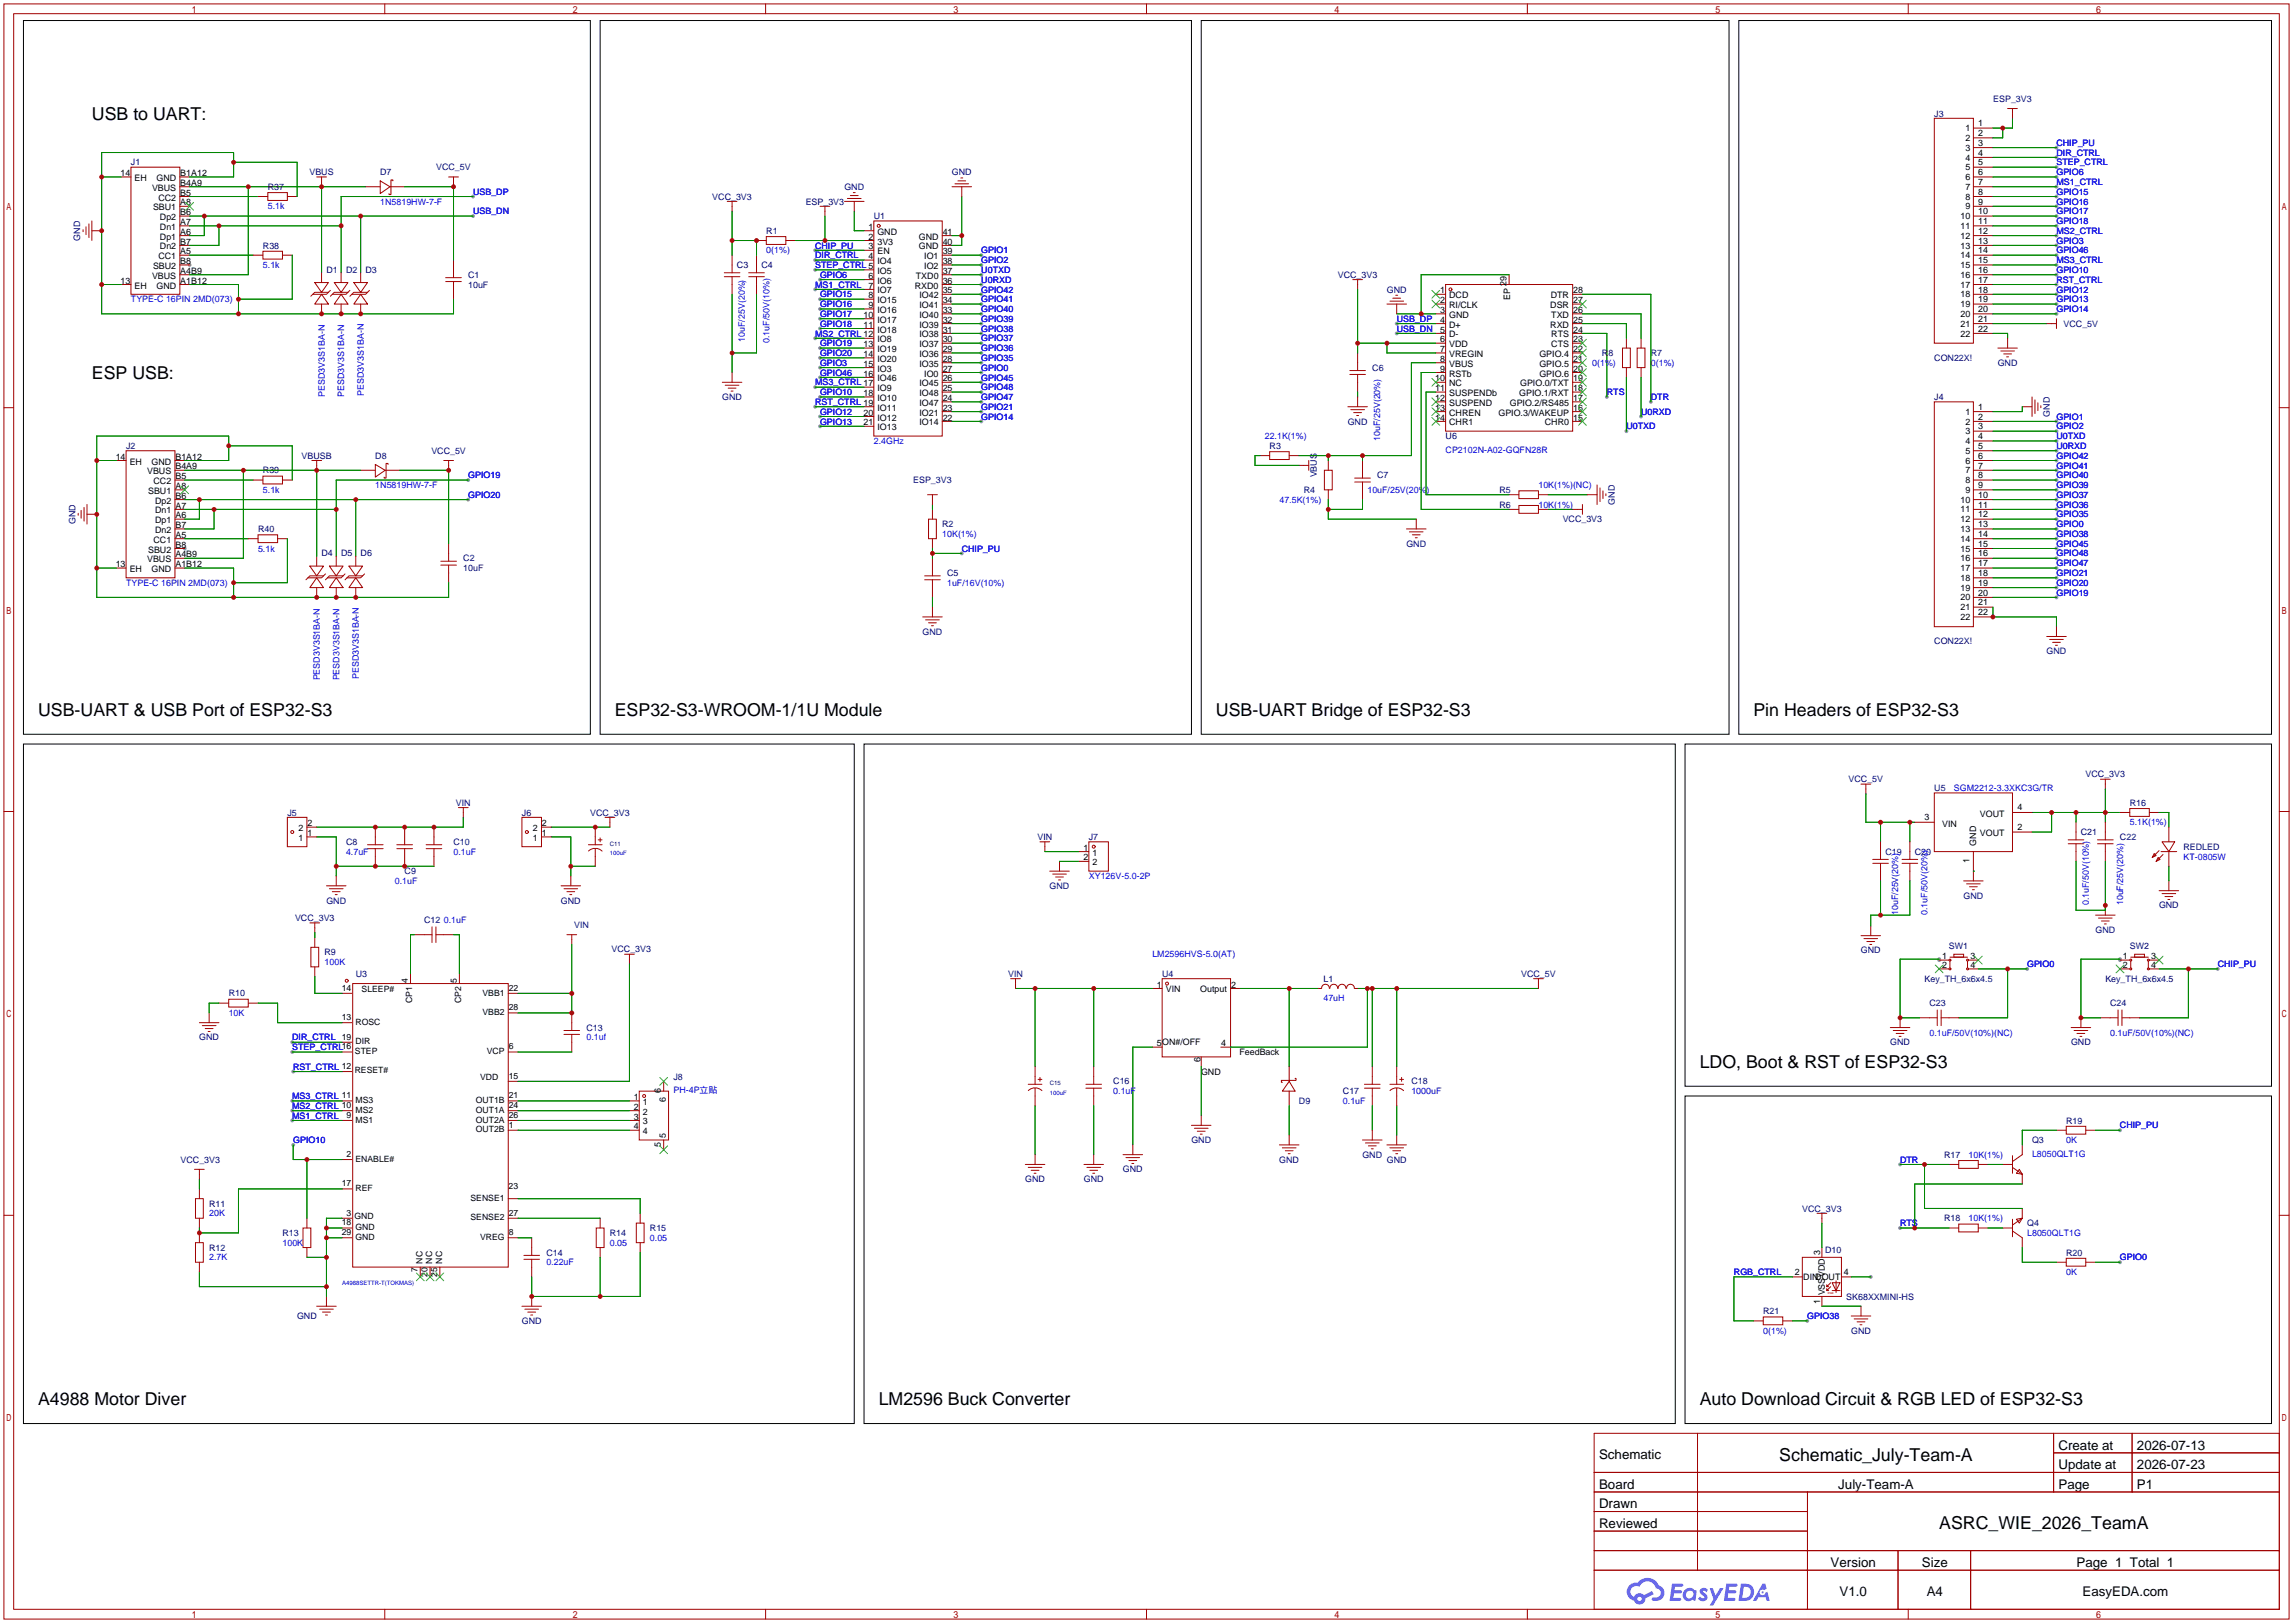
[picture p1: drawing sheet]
<svg xmlns="http://www.w3.org/2000/svg" width="596mm" height="422mm" viewBox="0 0 596 422" stroke-linecap="round" stroke-linejoin="round" font-family="sans-serif">
<defs><g id="words">
<g font-size="4.6">
<text x="23.9" y="31.1">USB to UART:</text>
<text x="23.9" y="98.4">ESP USB:</text>
<text x="9.9" y="186">USB-UART &amp; USB Port of ESP32-S3</text>
<text x="159.8" y="186">ESP32-S3-WROOM-1/1U Module</text>
<text x="316" y="186">USB-UART Bridge of ESP32-S3</text>
<text x="455.7" y="186">Pin Headers of ESP32-S3</text>
<text x="441.7" y="277.5">LDO, Boot &amp; RST of ESP32-S3</text>
<text x="9.9" y="365.1">A4988 Motor Diver</text>
<text x="228.3" y="365.1">LM2596 Buck Converter</text>
<text x="441.7" y="365.1">Auto Download Circuit &amp; RGB LED of ESP32-S3</text>
<text x="462.4" y="379.5">Schematic_July-Team-A</text>
<text x="503.9" y="397.2">ASRC_WIE_2026_TeamA</text>
</g>
<g font-size="3.5">
<text x="534.9" y="376.6">Create at</text>
<text x="555.3" y="376.6">2026-07-13</text>
<text x="415.5" y="379.1">Schematic</text>
<text x="534.9" y="381.7">Update at</text>
<text x="555.3" y="381.7">2026-07-23</text>
<text x="415.5" y="386.7">Board</text>
<text x="477.7" y="386.7">July-Team-A</text>
<text x="534.9" y="386.7">Page</text>
<text x="555.3" y="386.7">P1</text>
<text x="415.5" y="391.8">Drawn</text>
<text x="415.5" y="396.9">Reviewed</text>
<text x="475.7" y="407.1">Version</text>
<text x="499.4" y="407.1">Size</text>
<text x="539.6" y="407.1">Page 1 Total 1</text>
<text x="478" y="414.7">V1.0</text>
<text x="500.7" y="414.7">A4</text>
<text x="541.2" y="414.7">EasyEDA.com</text>
</g>
<g font-size="2.3" fill="#000080">
<text x="518" y="26.5">ESP_3V3</text>
<text x="502.7" y="30.3">J3</text>
<text x="34" y="43">J1</text>
<text x="80.4" y="45.5">VBUS</text>
<text x="98.8" y="45.5">D7</text>
<text x="113.4" y="44.2">VCC_5V</text>
<text x="247.4" y="45.5">GND</text>
<text x="69.6" y="49.3">R37</text>
<text x="185.1" y="51.9">VCC_3V3</text>
<text x="209.4" y="53.1">ESP_3V3</text>
<text x="219.4" y="49.3">GND</text>
<text x="227.1" y="56.9">U1</text>
<text x="20.9" y="62.5" transform="rotate(-90 20.9 62.5)">GND</text>
<text x="68.3" y="64.6">R38</text>
<text x="199.1" y="60.8">R1</text>
<text x="84.8" y="70.9">D1</text>
<text x="89.9" y="70.9">D2</text>
<text x="95" y="70.9">D3</text>
<text x="191.5" y="69.6">C3</text>
<text x="197.9" y="69.6">C4</text>
<text x="121.7" y="72.2">C1</text>
<text x="121.7" y="74.7">10uF</text>
<text x="347.7" y="72.2">VCC_3V3</text>
<text x="360.4" y="76">GND</text>
<text x="536.3" y="84.9">VCC_5V</text>
<text x="416.3" y="92.5">R8</text>
<text x="429" y="92.5">R7</text>
<text x="502.7" y="93.8">CON22X!</text>
<text x="519.2" y="95">GND</text>
<text x="356.6" y="96.3">C6</text>
<text x="187.7" y="103.9">GND</text>
<text x="502.7" y="103.9">J4</text>
<text x="350.2" y="110.3">GND</text>
<text x="532.7" y="108.2" transform="rotate(-90 532.7 108.2)">GND</text>
<text x="32.8" y="116.6">J2</text>
<text x="78.4" y="119.2">VBUSB</text>
<text x="97.5" y="119.2">D8</text>
<text x="112.1" y="117.9">VCC_5V</text>
<text x="329.9" y="116.6">R3</text>
<text x="375.7" y="114.1">U6</text>
<text x="68.3" y="123">R39</text>
<text x="237.3" y="125.5">ESP_3V3</text>
<text x="342.2" y="124" transform="rotate(-90 342.2 124)">VBUS</text>
<text x="357.9" y="124.3">C7</text>
<text x="338.8" y="128.1">R4</text>
<text x="389.6" y="128.1">R5</text>
<text x="389.6" y="131.9">R6</text>
<text x="419.7" y="131.1" transform="rotate(-90 419.7 131.1)">GND</text>
<text x="19.6" y="136.2" transform="rotate(-90 19.6 136.2)">GND</text>
<text x="244.9" y="137">R2</text>
<text x="406.1" y="135.7">VCC_3V3</text>
<text x="67.1" y="138.2">R40</text>
<text x="365.5" y="142">GND</text>
<text x="83.6" y="144.6">D4</text>
<text x="88.6" y="144.6">D5</text>
<text x="93.7" y="144.6">D6</text>
<text x="120.4" y="145.8">C2</text>
<text x="120.4" y="148.4">10uF</text>
<text x="246.1" y="149.7">C5</text>
<text x="239.8" y="164.9">GND</text>
<text x="502.7" y="167.4">CON22X!</text>
<text x="531.9" y="170">GND</text>
<text x="480.4" y="203.2">VCC_5V</text>
<text x="542" y="202">VCC_3V3</text>
<text x="118.5" y="209.3">VIN</text>
<text x="502.7" y="205.5">U5</text>
<text x="553.5" y="209.3">R16</text>
<text x="74.7" y="211.9">J5</text>
<text x="135.6" y="211.9">J6</text>
<text x="153.4" y="211.9">VCC_3V3</text>
<text x="89.9" y="219.5">C8</text>
<text x="117.9" y="219.5">C10</text>
<text x="269.6" y="218.2">VIN</text>
<text x="283" y="218.2">J7</text>
<text x="540.8" y="217">C21</text>
<text x="550.9" y="218.2">C22</text>
<text x="567.4" y="220.8">REDLED</text>
<text x="105.2" y="227.1">C9</text>
<text x="490" y="222">C19</text>
<text x="497.6" y="222">C20</text>
<text x="272.8" y="230.9">GND</text>
<text x="510.3" y="233.5">GND</text>
<text x="76.7" y="239.3">VCC_3V3</text>
<text x="84.8" y="234.7">GND</text>
<text x="110.2" y="239.8">C12</text>
<text x="145.8" y="234.7">GND</text>
<text x="561.1" y="236">GND</text>
<text x="149.2" y="241.1">VIN</text>
<text x="544.6" y="242.4">GND</text>
<text x="84.3" y="248.2">R9</text>
<text x="158.9" y="247.4">VCC_3V3</text>
<text x="483.6" y="247.7">GND</text>
<text x="506.5" y="246.4">SW1</text>
<text x="553.5" y="246.4">SW2</text>
<text x="92.5" y="253.8">U3</text>
<text x="262" y="253.8">VIN</text>
<text x="302" y="253.8">U4</text>
<text x="343.9" y="255.1">L1</text>
<text x="395.3" y="253.8">VCC_5V</text>
<text x="500.1" y="255.1">Key_TH_6x6x4.5</text>
<text x="547.1" y="255.1">Key_TH_6x6x4.5</text>
<text x="59.4" y="258.9">R10</text>
<text x="501.4" y="261.4">C23</text>
<text x="548.4" y="261.4">C24</text>
<text x="152.4" y="267.8">C13</text>
<text x="51.8" y="270.3">GND</text>
<text x="491.2" y="271.6">GND</text>
<text x="538.2" y="271.6">GND</text>
<text x="175" y="280.5">J8</text>
<text x="289.3" y="281.7">C16</text>
<text x="366.8" y="281.7">C18</text>
<text x="337.6" y="286.8">D9</text>
<text x="349" y="284.3">C17</text>
<text x="537" y="291.9">R19</text>
<text x="309.6" y="297">GND</text>
<text x="528.1" y="297">Q3</text>
<text x="46.9" y="302.1">VCC_3V3</text>
<text x="291.8" y="304.6">GND</text>
<text x="332.5" y="302.1">GND</text>
<text x="354.1" y="300.8">GND</text>
<text x="360.4" y="302.1">GND</text>
<text x="505.2" y="300.8">R17</text>
<text x="266.4" y="307.1">GND</text>
<text x="281.7" y="307.1">GND</text>
<text x="54.4" y="313.5">R11</text>
<text x="468.3" y="314.8">VCC_3V3</text>
<text x="505.2" y="317.3">R18</text>
<text x="73.4" y="321.1">R13</text>
<text x="158.5" y="321.1">R14</text>
<text x="168.9" y="319.8">R15</text>
<text x="526.8" y="318.6">Q4</text>
<text x="54.4" y="324.9">R12</text>
<text x="142" y="326.2">C14</text>
<text x="474.3" y="325.5">D10</text>
<text x="537" y="326.2">R20</text>
<text x="458.2" y="341.4">R21</text>
<text x="479.8" y="337.6">SK68XXMINI-HS</text>
<text x="77.2" y="342.7">GND</text>
<text x="135.6" y="344">GND</text>
<text x="481.1" y="346.5">GND</text>
</g>
<g font-size="2.3">
<text x="510.8" y="34.1">1</text>
<text x="514.1" y="35.4">2</text>
<text x="514.1" y="32.8">1</text>
<text x="510.8" y="41.7">4</text>
<text x="510.8" y="39.2">3</text>
<text x="510.8" y="36.6">2</text>
<text x="514.1" y="40.4">4</text>
<text x="514.1" y="37.9">3</text>
<text x="31.3" y="45.7">14</text>
<text x="35" y="47">EH</text>
<text x="40.7" y="47">GND</text>
<text x="46.9" y="45.7">B1A12</text>
<text x="510.8" y="46.8">6</text>
<text x="510.8" y="44.2">5</text>
<text x="514.1" y="45.5">6</text>
<text x="514.1" y="43">5</text>
<text x="39.5" y="49.6">VBUS</text>
<text x="41.2" y="52.1">CC2</text>
<text x="46.9" y="53.4">A8</text>
<text x="46.9" y="50.8">B5</text>
<text x="46.9" y="48.3">B4A9</text>
<text x="510.8" y="51.9">8</text>
<text x="510.8" y="49.3">7</text>
<text x="514.1" y="53.1">9</text>
<text x="514.1" y="50.6">8</text>
<text x="514.1" y="48.1">7</text>
<text x="39.8" y="54.6">SBU1</text>
<text x="41.6" y="59.7">Dn1</text>
<text x="41.6" y="57.2">Dp2</text>
<text x="46.9" y="58.4">A7</text>
<text x="46.9" y="55.9">B6</text>
<text x="225.7" y="59.7">1</text>
<text x="509.5" y="59.5">11</text>
<text x="509.5" y="56.9">10</text>
<text x="510.8" y="54.4">9</text>
<text x="514.1" y="58.2">11</text>
<text x="514.1" y="55.7">10</text>
<text x="41.6" y="64.8">Dn2</text>
<text x="41.6" y="62.3">Dp1</text>
<text x="46.9" y="63.5">B7</text>
<text x="46.9" y="61">A6</text>
<text x="225.7" y="62.3">2</text>
<text x="225.7" y="64.8">3</text>
<text x="228" y="61">GND</text>
<text x="228" y="63.5">3V3</text>
<text x="238.8" y="64.8">GND</text>
<text x="238.8" y="62.3">GND</text>
<text x="245" y="63.5">40</text>
<text x="245" y="61">41</text>
<text x="509.5" y="64.6">13</text>
<text x="509.5" y="62">12</text>
<text x="514.1" y="65.8">14</text>
<text x="514.1" y="63.3">13</text>
<text x="514.1" y="60.8">12</text>
<text x="39.8" y="69.9">SBU2</text>
<text x="41.2" y="67.3">CC1</text>
<text x="46.9" y="71.1">A4B9</text>
<text x="46.9" y="68.6">B8</text>
<text x="46.9" y="66.1">A5</text>
<text x="225.7" y="67.3">4</text>
<text x="228" y="66.1">EN</text>
<text x="228" y="68.6">IO4</text>
<text x="228" y="71.1">IO5</text>
<text x="240.2" y="69.9">IO2</text>
<text x="240.2" y="67.3">IO1</text>
<text x="245" y="71.1">37</text>
<text x="245" y="68.6">38</text>
<text x="245" y="66.1">39</text>
<text x="509.5" y="69.6">15</text>
<text x="509.5" y="67.1">14</text>
<text x="514.1" y="70.9">16</text>
<text x="514.1" y="68.4">15</text>
<text x="31.3" y="73.7">13</text>
<text x="35" y="75">EH</text>
<text x="39.5" y="72.4">VBUS</text>
<text x="40.7" y="75">GND</text>
<text x="46.9" y="73.7">A1B12</text>
<text x="225.7" y="72.4">6</text>
<text x="225.7" y="75">7</text>
<text x="225.7" y="77.5">8</text>
<text x="228" y="73.7">IO6</text>
<text x="228" y="76.2">IO7</text>
<text x="237.8" y="75">RXD0</text>
<text x="238" y="72.4">TXD0</text>
<text x="238.9" y="77.5">IO42</text>
<text x="245" y="76.2">35</text>
<text x="245" y="73.7">36</text>
<text x="374.3" y="76.2">1</text>
<text x="376.6" y="77.5">DCD</text>
<text x="391.5" y="74.4" transform="rotate(-90 391.5 74.4)">29</text>
<text x="392.5" y="78" transform="rotate(-90 392.5 78)">EP</text>
<text x="403" y="77.5">DTR</text>
<text x="408.8" y="76.2">28</text>
<text x="509.5" y="77.3">18</text>
<text x="509.5" y="74.7">17</text>
<text x="509.5" y="72.2">16</text>
<text x="514.1" y="76">18</text>
<text x="514.1" y="73.5">17</text>
<text x="224.4" y="82.6">10</text>
<text x="225.7" y="80">9</text>
<text x="228" y="78.8">IO15</text>
<text x="228" y="81.3">IO16</text>
<text x="228" y="83.8">IO17</text>
<text x="238.9" y="82.6">IO40</text>
<text x="238.9" y="80">IO41</text>
<text x="245" y="83.8">32</text>
<text x="245" y="81.3">33</text>
<text x="245" y="78.8">34</text>
<text x="374.3" y="78.8">2</text>
<text x="374.3" y="81.3">3</text>
<text x="374.3" y="83.8">4</text>
<text x="376.6" y="80">RI/CLK</text>
<text x="376.6" y="82.6">GND</text>
<text x="402.9" y="80">DSR</text>
<text x="403.1" y="82.6">TXD</text>
<text x="408.8" y="83.8">25</text>
<text x="408.8" y="81.3">26</text>
<text x="408.8" y="78.8">27</text>
<text x="509.5" y="82.3">20</text>
<text x="509.5" y="79.8">19</text>
<text x="514.1" y="83.6">21</text>
<text x="514.1" y="81.1">20</text>
<text x="514.1" y="78.5">19</text>
<text x="224.4" y="85.1">11</text>
<text x="228" y="86.4">IO18</text>
<text x="228" y="88.9">IO8</text>
<text x="238.9" y="87.7">IO38</text>
<text x="238.9" y="85.1">IO39</text>
<text x="245" y="88.9">30</text>
<text x="245" y="86.4">31</text>
<text x="374.3" y="86.4">5</text>
<text x="374.3" y="88.9">6</text>
<text x="376.6" y="85.1">D+</text>
<text x="376.6" y="87.7">D-</text>
<text x="402.9" y="85.1">RXD</text>
<text x="403.1" y="87.7">RTS</text>
<text x="408.8" y="88.9">23</text>
<text x="408.8" y="86.4">24</text>
<text x="509.5" y="87.4">22</text>
<text x="509.5" y="84.9">21</text>
<text x="514.1" y="86.2">22</text>
<text x="224.4" y="90.2">13</text>
<text x="224.4" y="92.7">14</text>
<text x="224.4" y="95.3">15</text>
<text x="228" y="91.5">IO19</text>
<text x="228" y="94">IO20</text>
<text x="238.9" y="95.3">IO35</text>
<text x="238.9" y="92.7">IO36</text>
<text x="238.9" y="90.2">IO37</text>
<text x="245" y="94">28</text>
<text x="245" y="91.5">29</text>
<text x="374.3" y="91.5">7</text>
<text x="374.3" y="94">8</text>
<text x="376.6" y="90.2">VDD</text>
<text x="376.6" y="92.7">VREGIN</text>
<text x="376.6" y="95.3">VBUS</text>
<text x="400" y="95.3">GPIO.5</text>
<text x="400" y="92.7">GPIO.4</text>
<text x="403.1" y="90.2">CTS</text>
<text x="408.8" y="94">21</text>
<text x="408.8" y="91.5">22</text>
<text x="224.4" y="97.8">16</text>
<text x="228" y="96.5">IO3</text>
<text x="228" y="99.1">IO46</text>
<text x="228" y="101.6">IO9</text>
<text x="238.9" y="100.4">IO45</text>
<text x="240.2" y="97.8">IO0</text>
<text x="245" y="101.6">25</text>
<text x="245" y="99.1">26</text>
<text x="245" y="96.5">27</text>
<text x="373" y="99.1">10</text>
<text x="373" y="101.6">11</text>
<text x="374.3" y="96.5">9</text>
<text x="376.6" y="97.8">RSTb</text>
<text x="376.6" y="100.4">NC</text>
<text x="395" y="100.4">GPIO.0/TXT</text>
<text x="400" y="97.8">GPIO.6</text>
<text x="408.8" y="101.6">18</text>
<text x="408.8" y="99.1">19</text>
<text x="408.8" y="96.5">20</text>
<text x="224.4" y="102.9">18</text>
<text x="224.4" y="108">20</text>
<text x="228" y="104.2">IO10</text>
<text x="228" y="106.7">IO11</text>
<text x="238.9" y="108">IO21</text>
<text x="238.9" y="105.4">IO47</text>
<text x="238.9" y="102.9">IO48</text>
<text x="245" y="106.7">23</text>
<text x="245" y="104.2">24</text>
<text x="373" y="104.2">12</text>
<text x="373" y="106.7">13</text>
<text x="376.6" y="102.9">SUSPENDb</text>
<text x="376.6" y="105.4">SUSPEND</text>
<text x="376.6" y="108">CHREN</text>
<text x="389.4" y="108">GPIO.3/WAKEUP</text>
<text x="392.3" y="105.4">GPIO.2/RS485</text>
<text x="394.8" y="102.9">GPIO.1/RXT</text>
<text x="408.8" y="106.7">16</text>
<text x="408.8" y="104.2">17</text>
<text x="510.8" y="107.7">1</text>
<text x="514.1" y="106.5">1</text>
<text x="224.4" y="110.5">21</text>
<text x="228" y="109.2">IO12</text>
<text x="228" y="111.8">IO13</text>
<text x="238.9" y="110.5">IO14</text>
<text x="245" y="109.2">22</text>
<text x="373" y="109.2">14</text>
<text x="376.6" y="110.5">CHR1</text>
<text x="401.5" y="110.5">CHR0</text>
<text x="408.8" y="109.2">15</text>
<text x="510.8" y="112.8">3</text>
<text x="510.8" y="110.3">2</text>
<text x="514.1" y="111.6">3</text>
<text x="514.1" y="109">2</text>
<text x="30.1" y="119.4">14</text>
<text x="45.6" y="119.4">B1A12</text>
<text x="510.8" y="117.9">5</text>
<text x="510.8" y="115.4">4</text>
<text x="514.1" y="119.2">6</text>
<text x="514.1" y="116.6">5</text>
<text x="514.1" y="114.1">4</text>
<text x="33.7" y="120.7">EH</text>
<text x="38.2" y="123.2">VBUS</text>
<text x="39.4" y="120.7">GND</text>
<text x="39.9" y="125.8">CC2</text>
<text x="45.6" y="124.5">B5</text>
<text x="45.6" y="121.9">B4A9</text>
<text x="510.8" y="125.5">8</text>
<text x="510.8" y="123">7</text>
<text x="510.8" y="120.4">6</text>
<text x="514.1" y="124.3">8</text>
<text x="514.1" y="121.7">7</text>
<text x="38.5" y="128.3">SBU1</text>
<text x="40.3" y="130.8">Dp2</text>
<text x="45.6" y="129.6">B6</text>
<text x="45.6" y="127">A8</text>
<text x="509.5" y="130.6">10</text>
<text x="510.8" y="128.1">9</text>
<text x="514.1" y="131.9">11</text>
<text x="514.1" y="129.3">10</text>
<text x="514.1" y="126.8">9</text>
<text x="40.3" y="135.9">Dp1</text>
<text x="40.3" y="133.4">Dn1</text>
<text x="45.6" y="137.2">B7</text>
<text x="45.6" y="134.6">A6</text>
<text x="45.6" y="132.1">A7</text>
<text x="509.5" y="135.7">12</text>
<text x="509.5" y="133.1">11</text>
<text x="514.1" y="137">13</text>
<text x="514.1" y="134.4">12</text>
<text x="38.5" y="143.5">SBU2</text>
<text x="39.9" y="141">CC1</text>
<text x="40.3" y="138.5">Dn2</text>
<text x="45.6" y="142.3">B8</text>
<text x="45.6" y="139.7">A5</text>
<text x="509.5" y="143.3">15</text>
<text x="509.5" y="140.8">14</text>
<text x="509.5" y="138.2">13</text>
<text x="514.1" y="142">15</text>
<text x="514.1" y="139.5">14</text>
<text x="30.1" y="147.3">13</text>
<text x="33.7" y="148.6">EH</text>
<text x="38.2" y="146.1">VBUS</text>
<text x="39.4" y="148.6">GND</text>
<text x="45.6" y="147.3">A1B12</text>
<text x="45.6" y="144.8">A4B9</text>
<text x="509.5" y="148.4">17</text>
<text x="509.5" y="145.8">16</text>
<text x="514.1" y="149.7">18</text>
<text x="514.1" y="147.1">17</text>
<text x="514.1" y="144.6">16</text>
<text x="509.5" y="153.5">19</text>
<text x="509.5" y="150.9">18</text>
<text x="514.1" y="154.7">20</text>
<text x="514.1" y="152.2">19</text>
<text x="509.5" y="161.1">22</text>
<text x="509.5" y="158.5">21</text>
<text x="509.5" y="156">20</text>
<text x="514.1" y="159.8">22</text>
<text x="514.1" y="157.3">21</text>
<text x="77.5" y="215.9">2</text>
<text x="79.9" y="214.7">2</text>
<text x="138.5" y="215.9">2</text>
<text x="140.8" y="214.7">2</text>
<text x="500.1" y="213.1">3</text>
<text x="504.7" y="214.7">VIN</text>
<text x="514.5" y="212.2">VOUT</text>
<text x="524.3" y="210.6">4</text>
<text x="524.3" y="215.6">2</text>
<text x="77.5" y="218.5">1</text>
<text x="79.9" y="217.2">1</text>
<text x="138.5" y="218.5">1</text>
<text x="140.8" y="217.2">1</text>
<text x="281.5" y="221">1</text>
<text x="513.5" y="219.7" transform="rotate(-90 513.5 219.7)">GND</text>
<text x="514.5" y="217.3">VOUT</text>
<text x="281.5" y="223.5">2</text>
<text x="283.9" y="222.3">1</text>
<text x="283.9" y="224.8">2</text>
<text x="511.9" y="224.2" transform="rotate(-90 511.9 224.2)">1</text>
<text x="504.7" y="251.5">2</text>
<text x="504.7" y="249.2">1</text>
<text x="512.1" y="251.5">4</text>
<text x="512.1" y="249.2">3</text>
<text x="551.7" y="251.5">2</text>
<text x="551.7" y="249.2">1</text>
<text x="559.1" y="251.5">4</text>
<text x="559.1" y="249.2">3</text>
<text x="300.6" y="256.6">1</text>
<text x="302.9" y="257.8">VIN</text>
<text x="311.9" y="257.8">Output</text>
<text x="319.9" y="256.6">2</text>
<text x="300.6" y="271.8">5</text>
<text x="302" y="271.6">ON#/OFF</text>
<text x="311.9" y="275.9" transform="rotate(-90 311.9 275.9)">6</text>
<text x="317.4" y="271.8">4</text>
<text x="322.1" y="274.1">FeedBack</text>
<text x="312.1" y="279.2">GND</text>
<text x="164.7" y="285.8">1</text>
<text x="167.1" y="287">1</text>
<text x="171.7" y="283.8" transform="rotate(-90 171.7 283.8)">6</text>
<text x="173" y="286.2" transform="rotate(-90 173 286.2)">6</text>
<text x="164.7" y="288.3">2</text>
<text x="164.7" y="290.9">3</text>
<text x="164.7" y="293.4">4</text>
<text x="167.1" y="289.6">2</text>
<text x="167.1" y="292.1">3</text>
<text x="167.1" y="294.7">4</text>
<text x="171.7" y="298.1" transform="rotate(-90 171.7 298.1)">5</text>
<text x="173" y="295.7" transform="rotate(-90 173 295.7)">5</text>
<text x="473" y="326" transform="rotate(-90 473 326)">3</text>
<text x="466.5" y="331.3">2</text>
<text x="468.6" y="332.5">DINDOUT</text>
<text x="479.2" y="331.3">4</text>
<text x="473" y="338.7" transform="rotate(-90 473 338.7)">1</text>
<text x="474.3" y="336.5" transform="rotate(-90 474.3 336.5)">VSSVDD</text>
</g>
<g font-size="2.3" fill="#00f">
<text x="534.4" y="40.4">DIR_CTRL</text>
<text x="534.4" y="37.9">CHIP_PU</text>
<text x="534.4" y="45.5">GPIO6</text>
<text x="534.4" y="43">STEP_CTRL</text>
<text x="98.8" y="53.1">1N5819HW-7-F</text>
<text x="122.9" y="50.6">USB_DP</text>
<text x="534.4" y="53.1">GPIO16</text>
<text x="534.4" y="50.6">GPIO15</text>
<text x="534.4" y="48.1">MS1_CTRL</text>
<text x="69.6" y="54.4">5.1k</text>
<text x="122.9" y="55.7">USB_DN</text>
<text x="534.4" y="58.2">GPIO18</text>
<text x="534.4" y="55.7">GPIO17</text>
<text x="199.1" y="65.8">0(1%)</text>
<text x="211.8" y="64.6">CHIP_PU</text>
<text x="255" y="65.8">GPIO1</text>
<text x="534.4" y="65.8">GPIO46</text>
<text x="534.4" y="63.3">GPIO3</text>
<text x="534.4" y="60.8">MS2_CTRL</text>
<text x="68.3" y="69.6">5.1k</text>
<text x="211.8" y="67.1">DIR_CTRL</text>
<text x="211.8" y="69.6">STEP_CTRL 5</text>
<text x="255" y="68.4">GPIO2</text>
<text x="255" y="70.9">U0TXD</text>
<text x="534.4" y="70.9">GPIO10</text>
<text x="534.4" y="68.4">MS3_CTRL</text>
<text x="211.8" y="74.7">MS1_CTRL</text>
<text x="213.1" y="72.2">GPIO6</text>
<text x="213.1" y="77.3">GPIO15</text>
<text x="255" y="73.5">U0RXD</text>
<text x="255" y="76">GPIO42</text>
<text x="534.4" y="76">GPIO12</text>
<text x="534.4" y="73.5">RST_CTRL</text>
<text x="34" y="78.5">TYPE-C 16PIN 2MD(073)</text>
<text x="213.1" y="79.8">GPIO16</text>
<text x="213.1" y="82.3">GPIO17</text>
<text x="255" y="78.5">GPIO41</text>
<text x="255" y="81.1">GPIO40</text>
<text x="255" y="83.6">GPIO39</text>
<text x="363" y="83.6">USB_DP</text>
<text x="534.4" y="81.1">GPIO14</text>
<text x="534.4" y="78.5">GPIO13</text>
<text x="193.6" y="88.8" transform="rotate(-90 193.6 88.8)">10uF/25V(20%)</text>
<text x="199.9" y="89.2" transform="rotate(-90 199.9 89.2)">0.1uF/50V(10%)</text>
<text x="211.8" y="87.4">MS2_CTRL 12</text>
<text x="213.1" y="84.9">GPIO18</text>
<text x="213.1" y="90">GPIO19</text>
<text x="255" y="86.2">GPIO38</text>
<text x="255" y="88.7">GPIO37</text>
<text x="363" y="86.2">USB_DN</text>
<text x="213.1" y="92.5">GPIO20</text>
<text x="213.1" y="95">GPIO3</text>
<text x="255" y="91.2">GPIO36</text>
<text x="255" y="93.8">GPIO35</text>
<text x="413.8" y="95">0(1%)</text>
<text x="429" y="95">0(1%)</text>
<text x="211.8" y="100.1">MS3_CTRL 17</text>
<text x="213.1" y="97.6">GPIO46</text>
<text x="255" y="96.3">GPIO0</text>
<text x="255" y="98.9">GPIO45</text>
<text x="255" y="101.4">GPIO48</text>
<text x="84.4" y="103.1" transform="rotate(-90 84.4 103.1)">PESD3V3S1BA-N</text>
<text x="89.5" y="103.1" transform="rotate(-90 89.5 103.1)">PESD3V3S1BA-N</text>
<text x="94.5" y="102.8" transform="rotate(-90 94.5 102.8)">PESD3V3S1BA-N</text>
<text x="211.8" y="105.2">RST_CTRL 19</text>
<text x="213.1" y="102.7">GPIO10</text>
<text x="213.1" y="107.7">GPIO12</text>
<text x="255" y="103.9">GPIO47</text>
<text x="255" y="106.5">GPIO21</text>
<text x="417.6" y="102.7">RTS</text>
<text x="426.5" y="107.7">U0RXD</text>
<text x="429" y="103.9">DTR</text>
<text x="213.1" y="110.3">GPIO13</text>
<text x="255" y="109">GPIO14</text>
<text x="422.7" y="111.6">U0TXD</text>
<text x="534.4" y="109">GPIO1</text>
<text x="534.4" y="111.6">GPIO2</text>
<text x="227.1" y="115.4">2.4GHz</text>
<text x="328.7" y="114.1">22.1K(1%)</text>
<text x="358.7" y="114.6" transform="rotate(-90 358.7 114.6)">10uF/25V(20%)</text>
<text x="375.7" y="117.6">CP2102N-A02-GQFN28R</text>
<text x="534.4" y="119.2">GPIO42</text>
<text x="534.4" y="116.6">U0RXD</text>
<text x="534.4" y="114.1">U0TXD</text>
<text x="121.7" y="124.3">GPIO19</text>
<text x="534.4" y="124.3">GPIO40</text>
<text x="534.4" y="121.7">GPIO41</text>
<text x="68.3" y="128.1">5.1k</text>
<text x="97.5" y="126.8">1N5819HW-7-F</text>
<text x="121.7" y="129.3">GPIO20</text>
<text x="332.5" y="130.6">47.5K(1%)</text>
<text x="355.3" y="128.1">10uF/25V(20%)</text>
<text x="399.8" y="126.8">10K(1%)(NC)</text>
<text x="399.8" y="131.9">10K(1%)</text>
<text x="534.4" y="131.9">GPIO36</text>
<text x="534.4" y="129.3">GPIO37</text>
<text x="534.4" y="126.8">GPIO39</text>
<text x="534.4" y="137">GPIO0</text>
<text x="534.4" y="134.4">GPIO35</text>
<text x="67.1" y="143.3">5.1k</text>
<text x="244.9" y="139.5">10K(1%)</text>
<text x="249.9" y="143.3">CHIP_PU</text>
<text x="534.4" y="142">GPIO45</text>
<text x="534.4" y="139.5">GPIO38</text>
<text x="534.4" y="149.7">GPIO21</text>
<text x="534.4" y="147.1">GPIO47</text>
<text x="534.4" y="144.6">GPIO48</text>
<text x="32.8" y="152.2">TYPE-C 16PIN 2MD(073)</text>
<text x="246.1" y="152.2">1uF/16V(10%)</text>
<text x="534.4" y="154.7">GPIO19</text>
<text x="534.4" y="152.2">GPIO20</text>
<text x="83.1" y="176.8" transform="rotate(-90 83.1 176.8)">PESD3V3S1BA-N</text>
<text x="88.2" y="176.8" transform="rotate(-90 88.2 176.8)">PESD3V3S1BA-N</text>
<text x="93.3" y="176.5" transform="rotate(-90 93.3 176.5)">PESD3V3S1BA-N</text>
<text x="507.7" y="205.5">SGM2212-3.3XKC3G/TR</text>
<text x="553.5" y="214.4">5.1K(1%)</text>
<text x="89.9" y="222">4.7uF</text>
<text x="117.9" y="222">0.1uF</text>
<text x="567.4" y="223.3">KT-0805W</text>
<text x="102.6" y="229.7">0.1uF</text>
<text x="283" y="228.4">XY126V-5.0-2P</text>
<text x="115.3" y="239.8">0.1uF</text>
<text x="493.3" y="237.7" transform="rotate(-90 493.3 237.7)">10uF/25V(20%)</text>
<text x="500.9" y="237.7" transform="rotate(-90 500.9 237.7)">0.1uF/50V(20%)</text>
<text x="542.8" y="235.2" transform="rotate(-90 542.8 235.2)">0.1uF/50V(10%)</text>
<text x="551.7" y="235.2" transform="rotate(-90 551.7 235.2)">10uF/25V(20%)</text>
<text x="84.3" y="250.7">100K</text>
<text x="299.5" y="248.7">LM2596HVS-5.0(AT)</text>
<text x="526.8" y="251.3">GPIO0</text>
<text x="576.3" y="251.3">CHIP_PU</text>
<text x="59.4" y="264">10K</text>
<text x="343.9" y="260.1">47uH</text>
<text x="501.4" y="269">0.1uF/50V(10%)(NC)</text>
<text x="548.4" y="269">0.1uF/50V(10%)(NC)</text>
<text x="75.9" y="270.3">DIR_CTRL</text>
<text x="75.9" y="272.8">STEP_CTRL16</text>
<text x="152.4" y="270.3">0.1uf</text>
<text x="76.2" y="277.9">RST_CTRL 12</text>
<text x="75.9" y="285.5">MS3_CTRL 11</text>
<text x="175" y="284">PH-4P立贴</text>
<text x="289.3" y="284.3">0.1uF</text>
<text x="349" y="286.8">0.1uF</text>
<text x="366.8" y="284.3">1000uF</text>
<text x="75.9" y="290.6">MS1_CTRL</text>
<text x="75.9" y="288.1">MS2_CTRL 10</text>
<text x="550.9" y="293.2">CHIP_PU</text>
<text x="76.2" y="297">GPIO10</text>
<text x="537" y="297">0K</text>
<text x="493.8" y="302.1">DTR</text>
<text x="511.6" y="300.8">10K(1%)</text>
<text x="528.1" y="300.5">L8050QLT1G</text>
<text x="54.4" y="316">20K</text>
<text x="511.6" y="317.3">10K(1%)</text>
<text x="73.4" y="323.6">100K</text>
<text x="158.5" y="323.6">0.05</text>
<text x="168.9" y="322.4">0.05</text>
<text x="493.8" y="318.6">RTS</text>
<text x="526.8" y="321.1">L8050QLT1G</text>
<text x="54.4" y="327.5">2.7K</text>
<text x="142" y="328.7">0.22uF</text>
<text x="550.9" y="327.5">GPIO0</text>
<text x="450.6" y="331.3">RGB_CTRL</text>
<text x="537" y="331.3">0K</text>
<text x="458.2" y="346.5">0(1%)</text>
<text x="469.6" y="342.7">GPIO38</text>
</g>
<g font-size="2.2">
<text x="88.8" y="257.4">14</text>
<text x="94" y="257.6">SLEEP#</text>
<text x="106" y="255.4" transform="rotate(-90 106 255.4)">4</text>
<text x="118.7" y="255.4" transform="rotate(-90 118.7 255.4)">5</text>
<text x="132.2" y="257.4">22</text>
<text x="107.1" y="260.6" transform="rotate(-90 107.1 260.6)">CP1</text>
<text x="119.8" y="260.6" transform="rotate(-90 119.8 260.6)">CP2</text>
<text x="125.4" y="263.7">VBB2</text>
<text x="125.4" y="258.6">VBB1</text>
<text x="132.2" y="262.4">28</text>
<text x="88.8" y="265">13</text>
<text x="92.4" y="266.3">ROSC</text>
<text x="88.8" y="270.1">19</text>
<text x="92.2" y="273.9">STEP</text>
<text x="92.4" y="271.3">DIR</text>
<text x="126.5" y="273.9">VCP</text>
<text x="132.2" y="272.6">6</text>
<text x="92.2" y="278.8">RESET#</text>
<text x="124.8" y="280.5">VDD</text>
<text x="132.2" y="280.2">15</text>
<text x="92.4" y="286.6">MS3</text>
<text x="123.7" y="286.6">OUT1B</text>
<text x="132.2" y="285.3">21</text>
<text x="132.2" y="287.8">24</text>
<text x="90.1" y="290.4">9</text>
<text x="92.4" y="291.7">MS1</text>
<text x="92.4" y="289.1">MS2</text>
<text x="123.7" y="289.1">OUT1A</text>
<text x="123.7" y="291.7">OUT2A</text>
<text x="132.2" y="290.4">26</text>
<text x="132.2" y="292.9">1</text>
<text x="123.7" y="294.2">OUT2B</text>
<text x="90.1" y="300.5">2</text>
<text x="92.4" y="301.8">ENABLE#</text>
<text x="88.8" y="308.2">17</text>
<text x="92.4" y="309.4">REF</text>
<text x="122.3" y="312">SENSE1</text>
<text x="132.2" y="308.9">23</text>
<text x="90.1" y="315.8">3</text>
<text x="92.1" y="316.7">GND</text>
<text x="122.3" y="317.1">SENSE2</text>
<text x="132.2" y="315.8">27</text>
<text x="88.8" y="320.9">29</text>
<text x="88.8" y="318.3">18</text>
<text x="92.4" y="322.1">GND</text>
<text x="92.4" y="319.6">GND</text>
<text x="124.8" y="322.1">VREG</text>
<text x="132.2" y="320.9">8</text>
<text x="109.8" y="328.2" transform="rotate(-90 109.8 328.2)">NC</text>
<text x="112.3" y="328.2" transform="rotate(-90 112.3 328.2)">NC</text>
<text x="114.9" y="328.2" transform="rotate(-90 114.9 328.2)">NC</text>
<text x="108.5" y="330.6" transform="rotate(-90 108.5 330.6)">7</text>
<text x="111.1" y="331.8" transform="rotate(-90 111.1 331.8)">20</text>
<text x="113.6" y="331.8" transform="rotate(-90 113.6 331.8)">25</text>
</g>
<g font-size="1.6" fill="#000080">
<text x="158.5" y="219.7">C11</text>
<text x="272.8" y="281.9">C15</text>
</g>
<g font-size="1.6" fill="#00f">
<text x="158.5" y="222.2">100uF</text>
<text x="272.8" y="284.4">100uF</text>
<text x="88.9" y="334">A4988SETTR-T(TOKMAS)</text>
</g>
<text font-size=".7" fill="#a00000" x="475" y="336.2">RGB</text>
</g></defs>
<g fill="#999">
<circle cx="503.9" cy="249.4" r=".51"/>
<circle cx="550.9" cy="249.4" r=".51"/>
<circle cx="49.3" cy="68.8" r=".51"/>
<circle cx="48" cy="142.5" r=".51"/>
<circle cx="526.8" cy="251.7" r=".51"/>
<circle cx="503.9" cy="249.2" r=".51"/>
<circle cx="576.3" cy="251.7" r=".51"/>
<circle cx="550.9" cy="249.2" r=".51"/>
<circle cx="211.8" cy="65" r=".51"/>
<circle cx="211.8" cy="67.6" r=".51"/>
<circle cx="211.8" cy="70.1" r=".51"/>
<circle cx="213.1" cy="72.6" r=".51"/>
<circle cx="211.8" cy="75.2" r=".51"/>
<circle cx="213.1" cy="77.7" r=".51"/>
<circle cx="213.1" cy="80.3" r=".51"/>
<circle cx="213.1" cy="82.8" r=".51"/>
<circle cx="213.1" cy="85.3" r=".51"/>
<circle cx="211.8" cy="87.9" r=".51"/>
<circle cx="213.1" cy="90.4" r=".51"/>
<circle cx="213.1" cy="93" r=".51"/>
<circle cx="213.1" cy="95.5" r=".51"/>
<circle cx="213.1" cy="98" r=".51"/>
<circle cx="211.8" cy="100.6" r=".51"/>
<circle cx="213.1" cy="103.1" r=".51"/>
<circle cx="211.8" cy="105.7" r=".51"/>
<circle cx="213.1" cy="108.2" r=".51"/>
<circle cx="213.1" cy="110.7" r=".51"/>
<circle cx="255" cy="66.3" r=".51"/>
<circle cx="255" cy="68.8" r=".51"/>
<circle cx="255" cy="71.4" r=".51"/>
<circle cx="255" cy="73.9" r=".51"/>
<circle cx="255" cy="76.5" r=".51"/>
<circle cx="255" cy="79" r=".51"/>
<circle cx="255" cy="81.5" r=".51"/>
<circle cx="255" cy="84.1" r=".51"/>
<circle cx="255" cy="86.6" r=".51"/>
<circle cx="255" cy="89.2" r=".51"/>
<circle cx="255" cy="91.7" r=".51"/>
<circle cx="255" cy="94.2" r=".51"/>
<circle cx="255" cy="96.8" r=".51"/>
<circle cx="255" cy="99.3" r=".51"/>
<circle cx="255" cy="101.9" r=".51"/>
<circle cx="255" cy="104.4" r=".51"/>
<circle cx="255" cy="106.9" r=".51"/>
<circle cx="255" cy="109.5" r=".51"/>
<circle cx="249.9" cy="143.8" r=".51"/>
<circle cx="534.4" cy="81.5" r=".51"/>
<circle cx="534.4" cy="79" r=".51"/>
<circle cx="534.4" cy="76.5" r=".51"/>
<circle cx="534.4" cy="73.9" r=".51"/>
<circle cx="534.4" cy="71.4" r=".51"/>
<circle cx="534.4" cy="68.8" r=".51"/>
<circle cx="534.4" cy="66.3" r=".51"/>
<circle cx="534.4" cy="63.8" r=".51"/>
<circle cx="534.4" cy="61.2" r=".51"/>
<circle cx="534.4" cy="58.7" r=".51"/>
<circle cx="534.4" cy="56.1" r=".51"/>
<circle cx="534.4" cy="53.6" r=".51"/>
<circle cx="534.4" cy="51.1" r=".51"/>
<circle cx="534.4" cy="48.5" r=".51"/>
<circle cx="534.4" cy="46" r=".51"/>
<circle cx="534.4" cy="43.4" r=".51"/>
<circle cx="534.4" cy="40.9" r=".51"/>
<circle cx="534.4" cy="38.4" r=".51"/>
<circle cx="534.4" cy="155.2" r=".51"/>
<circle cx="534.4" cy="152.7" r=".51"/>
<circle cx="534.4" cy="150.1" r=".51"/>
<circle cx="534.4" cy="147.6" r=".51"/>
<circle cx="534.4" cy="145" r=".51"/>
<circle cx="534.4" cy="142.5" r=".51"/>
<circle cx="534.4" cy="140" r=".51"/>
<circle cx="534.4" cy="137.4" r=".51"/>
<circle cx="534.4" cy="134.9" r=".51"/>
<circle cx="534.4" cy="132.3" r=".51"/>
<circle cx="534.4" cy="129.8" r=".51"/>
<circle cx="534.4" cy="127.3" r=".51"/>
<circle cx="534.4" cy="124.7" r=".51"/>
<circle cx="534.4" cy="122.2" r=".51"/>
<circle cx="534.4" cy="119.6" r=".51"/>
<circle cx="534.4" cy="117.1" r=".51"/>
<circle cx="534.4" cy="114.6" r=".51"/>
<circle cx="534.4" cy="109.5" r=".51"/>
<circle cx="534.4" cy="112" r=".51"/>
<circle cx="76.2" cy="297.4" r=".51"/>
<circle cx="75.9" cy="270.8" r=".51"/>
<circle cx="75.9" cy="273.3" r=".51"/>
<circle cx="75.9" cy="291.1" r=".51"/>
<circle cx="75.9" cy="288.5" r=".51"/>
<circle cx="75.9" cy="286" r=".51"/>
<circle cx="76.2" cy="278.4" r=".51"/>
<circle cx="550.9" cy="293.6" r=".51"/>
<circle cx="550.9" cy="327.9" r=".51"/>
<circle cx="493.8" cy="302.5" r=".51"/>
<circle cx="493.8" cy="319" r=".51"/>
<circle cx="122.9" cy="51.1" r=".51"/>
<circle cx="122.9" cy="56.1" r=".51"/>
<circle cx="121.7" cy="124.7" r=".51"/>
<circle cx="121.7" cy="129.8" r=".51"/>
<circle cx="363" cy="84.1" r=".51"/>
<circle cx="363" cy="86.6" r=".51"/>
<circle cx="417.6" cy="103.1" r=".51"/>
<circle cx="426.5" cy="108.2" r=".51"/>
<circle cx="422.7" cy="112" r=".51"/>
<circle cx="429" cy="104.4" r=".51"/>
<circle cx="469.6" cy="343.2" r=".51"/>
<circle cx="486.2" cy="331.7" r=".51"/>
</g>
<g fill="none" stroke="#a10000" stroke-width=".26">
<path d="M1 1h593.9v419.6h-593.9zM3.6 3.6h588.7v414.5h-588.7zM100 1v2.6M199 1v2.6M297.9 1v2.6M396.9 1v2.6M495.9 1v2.6M1 105.9h2.6M592.3 105.9h2.6M1 210.8h2.6M592.3 210.8h2.6M1 315.7h2.6"/>
<path d="M592.3 315.7h2.6M414.3 372.4h178v45.7h-178zM441.1 372.4v35.5M533.7 372.4v15.2M533.7 377.4h58.6M554.1 372.4v15.2M414.3 382.5h178M414.3 387.6h178M414.3 392.7h55.4M414.3 397.8h55.4M469.7 387.6v30.5M100 418.1v2.5"/>
<path d="M199 418.1v2.5M297.9 418.1v2.5M396.9 418.1v2.5M414.3 402.8h178M414.3 407.9h178M493.2 402.8v15.3M495.9 418.1v2.5M512.1 402.8v15.3"/>
</g>
<g fill="#5487ff">
<path d="M442 412.8a1.3 1.3 0 0 1 1.9 .2l-.4 .7a.47 .47 0 0 0-.4-.5 .47 .47 0 0 0-.6 .3l.2 .1a1.28 1.28 0 0 1 .7 2.1 1.53 1.53 0 0 1-2.1-.3l.5-.6 .8 .4a.31 .31 0 0 0 .3-.2 .31 .31 0 0 0-.3-.4 1.12 1.12 0 0 1-.6-1.8z"/>
<path d="M444.3 412.6h.8l.7 1.9 1.2-1.9h.9l-2.7 4.5h-.9l1-1.7z"/>
<path d="M434.5 411.4h2.5a.4 .4 0 0 1 .4 .4 .4 .4 0 0 1-.4 .4h-1.7l-.1 .9h1.6l.3 .2a.4 .4 0 0 1-.4 .6h-1.7l-.1 1.2h1.6a.39 .39 0 0 1 .4 .4 .39 .39 0 0 1-.4 .4h-2.6z"/>
<path d="M448.6 411.4h2.5a.4 .4 0 0 1 .5 .4 .4 .4 0 0 1-.5 .4h-1.7l-.1 .9h1.6l.3 .2a.4 .4 0 0 1-.4 .6h-1.7l-.1 1.2h1.6a.39 .39 0 0 1 .4 .4 .39 .39 0 0 1-.4 .4h-2.6z"/>
<path d="M458 411.4h.8l.3 1.4-.6 .3a.75 .75 0 0 0-1.2 .3 .75 .75 0 0 0 .5 1.1 .75 .75 0 0 0 1-.7l.5-.3 .6 2.4h-.8l-.3-1h-1.8l-.6 1h-.9z"/>
<path d="M452.4 411.4l-.6 4.5h1.4a2.27 2.27 0 0 0 2.6-2.3 2.27 2.27 0 0 0-2.7-2.2zM453.2 412.2a1.5 1.5 0 0 1 1.8 1.5 1.5 1.5 0 0 1-1.9 1.4h-.3z"/>
<path d="M437.8 413a1.6 1.6 0 0 0-.3 2.3 1.6 1.6 0 0 0 2.3 .2l.8 .4 .3-2.5-.1-.3h-.5a1.58 1.58 0 0 0-2.5-.1zM438.4 413.6a.99 .99 0 0 1 1.7 .5 .99 .99 0 0 1-1.4 1.1 .98 .98 0 0 1-.3-1.6z"/>
<path d="M423.5 411.8a2.37 2.37 0 0 0 1.1 4 1.54 1.54 0 0 0 1.8 1 1.54 1.54 0 0 0 1.2-1.6l2.2-1.1-.5-.7-2.1 1a1.57 1.57 0 0 0-2.6 .5 1.5 1.5 0 0 1-.7-2.1 1.5 1.5 0 0 1 2.2-.5 2.27 2.27 0 0 1 2.3-1.4 2.27 2.27 0 0 1 2 1.8 1.16 1.16 0 0 1 1.2 1.1 1.16 1.16 0 0 1-1.1 1.2h-.7a.47 .47 0 0 0-.6 .4 .47 .47 0 0 0 .5 .5 2.14 2.14 0 0 0 2.7-1.3 2.14 2.14 0 0 0-1.4-2.7 3.2 3.2 0 0 0-5.4-.8l-1.1 .1zM425.5 415.4a.6 .6 0 0 1 1.2 0 .6 .6 0 0 1-1.2 0z"/>
<circle cx="458" cy="413.7" r=".28"/>
</g>
<g fill="none" stroke="#a10000" stroke-width=".26">
<path d="M502.7 30.7h10.1v58.5h-10.1zM512.8 38.4h5.1M512.8 35.8h5.1M512.8 33.3h5.1M521.7 28.2h2.6M523 28.2v2.5M21.6 59.7v.5M22.4 58.9v2.1M23.1 58.2v3.5M23.9 59.9h2.5M23.9 57.4v5.1M31.5 46h2.5"/>
<path d="M34 43.4h12.7v33.1h-12.7zM46.7 46h2.6M46.7 48.5h2.6M46.7 53.6h2.6M46.7 58.7h2.6M46.7 56.1h2.6M46.7 51.1h2.6M67.1 51.1h2.5M69.6 50h5.1v2.1h-5.1zM74.7 51.1h2.5M82.3 46h2.5M83.6 46v2.5"/>
<path d="M95 48.5h3.8M98.8 47l2.5 1.5-2.5 1.8zM101.3 48.5h3.9M102.1 47v-.3h-.5v3.8h-.5v-.2M116.6 46h2.5M117.9 46v2.5M189 52.3h2.5M190.2 52.3v2.6M213.1 53.6h2.5M214.4 53.6v2.5M219.5 52.3h5M220.2 51.6h3.6"/>
<path d="M221 50.8h2M221.7 50h.5M222 52.3v2.6M224.5 59.9h2.6M227.1 57.4h17.8v55.9h-17.8zM247.4 48.5h5.1M248.2 47.8h3.5M248.9 47h2.1M249.7 46.2h.5M249.9 48.5v2.6M512.8 46h5.1M512.8 48.5h5.1"/>
<path d="M512.8 53.6h5.1M512.8 58.7h5.1M512.8 56.1h5.1M512.8 51.1h5.1M512.8 43.4h5.1M512.8 40.9h5.1M31.5 73.9h2.5M46.7 73.9h2.6M46.7 71.4h2.6M46.7 68.8h2.6M46.7 66.3h2.6M46.7 63.8h2.6"/>
<path d="M46.7 61.2h2.6M65.8 66.3h2.5M68.3 65.3h5.1v2h-5.1zM73.4 66.3h2.5M81.8 73.4h3.5l-1.7 2.5zM83.6 76.5l1.7 2.5h-3.5zM83.6 70.9v2.5M83.6 79v2.5M85.3 75.9l-.5 .6h-3.5l-.5 .5M85.9 75.4l-.6 .5h-3.5l-.5 .6M86.9 73.4h3.5l-1.8 2.5zM88.6 76.5l1.8 2.5h-3.5z"/>
<path d="M88.6 70.9v2.5M88.6 79v2.5M90.4 75.9l-.5 .6h-3.5l-.5 .5M90.9 75.4l-.5 .5h-3.5l-.5 .6M91.9 73.4h3.6l-1.8 2.5zM93.7 76.5l1.8 2.5h-3.6zM93.7 70.9v2.5M93.7 79v2.5M95.5 75.9l-.5 .6h-3.6l-.5 .5M96 75.4l-.5 .5h-3.6l-.5 .6M115.8 72.1h4.1M115.8 73.2h4.1"/>
<path d="M117.9 67.6v4.5M117.9 73.2v4.5M188.2 70.9h4.1M188.2 71.9h4.1M190.2 66.3v4.6M190.2 71.9v4.6M194.6 70.9h4M194.6 71.9h4M196.6 62.5h2.5M196.6 66.3v4.6M196.6 71.9v4.6M199.1 61.5h5.1v2h-5.1z"/>
<path d="M204.2 62.5h2.6M224.5 62.5h2.6M224.5 65h2.6M224.5 67.6h2.6M224.5 70.1h2.6M224.5 72.6h2.6M224.5 75.2h2.6M224.5 77.7h2.6M244.9 79h2.5M244.9 76.5h2.5M244.9 73.9h2.5M244.9 71.4h2.5"/>
<path d="M244.9 68.8h2.5M244.9 66.3h2.5M244.9 63.8h2.5M244.9 61.2h2.5M351.5 72.6h2.6M352.8 72.6v2.6M360.4 79h5.1M361.2 78.2h3.5M361.9 77.5h2.1M362.7 76.7h.5M363 79v2.5M373.1 79h2.6"/>
<path d="M373.1 76.5h2.6M375.7 73.9h33v38.1h-33zM392.2 71.4v2.5M408.7 79h2.5M408.7 76.5h2.5M512.8 79h5.1M512.8 76.5h5.1M512.8 73.9h5.1M512.8 71.4h5.1M512.8 68.8h5.1M512.8 66.3h5.1M512.8 63.8h5.1"/>
<path d="M512.8 61.2h5.1M187.7 99.3h5.1M190.2 96.8v2.5M224.5 80.3h2.6M224.5 82.8h2.6M224.5 85.3h2.6M224.5 87.9h2.6M224.5 90.4h2.6M224.5 93h2.6M224.5 95.5h2.6M224.5 98h2.6M244.9 99.3h2.5"/>
<path d="M244.9 96.8h2.5M244.9 94.2h2.5M244.9 91.7h2.5M244.9 89.2h2.5M244.9 86.6h2.5M244.9 84.1h2.5M244.9 81.5h2.5M350.8 96.3h4M350.8 97.3h4M352.8 91.7v4.6M352.8 97.3v4.6M373.1 99.3h2.6"/>
<path d="M373.1 96.8h2.6M373.1 94.2h2.6M373.1 91.7h2.6M373.1 89.2h2.6M373.1 86.6h2.6M373.1 84.1h2.6M373.1 81.5h2.6M408.7 99.3h2.5M408.7 96.8h2.5M408.7 94.2h2.5M408.7 91.7h2.5M408.7 89.2h2.5"/>
<path d="M408.7 86.6h2.5M408.7 84.1h2.5M408.7 81.5h2.5M421.6 90.4h2.1v5.1h-2.1zM422.7 87.9v2.5M422.7 95.5v2.5M425.4 90.4h2.1v5.1h-2.1zM426.5 87.9v2.5M426.5 95.5v2.5M512.8 86.6h5.1M512.8 84.1h5.1M512.8 81.5h5.1"/>
<path d="M519.2 90.4h5.1M519.9 91.2h3.6M520.7 91.9h2M521.5 92.7h.5M521.7 87.9v2.5M531.9 84.1h2.5M534.4 82.8v2.5M30.2 119.6h2.6M32.8 117.1h12.7v33h-12.7zM45.5 119.6h2.5M81 119.6h2.6M82.3 119.6v2.6"/>
<path d="M115.3 119.6h2.6M116.6 119.6v2.6M188.5 100.1h3.5M189.2 100.8h2.1M190 101.6h.5M224.5 100.6h2.6M224.5 103.1h2.6M224.5 105.7h2.6M224.5 108.2h2.6M224.5 110.7h2.6M244.9 109.5h2.5M244.9 106.9h2.5"/>
<path d="M244.9 104.4h2.5M244.9 101.9h2.5M327.4 118.4h2.5M329.9 117.3h5.1v2.1h-5.1zM335 118.4h2.6M340.1 119.6v2.6M345.2 119.6v2.6M350.3 105.7h5M351 106.4h3.6M351.8 107.2h2M352.6 107.9h.5M352.8 103.1v2.6"/>
<path d="M354.1 119.6v4.6M373.1 109.5h2.6M373.1 106.9h2.6M373.1 104.4h2.6M373.1 101.9h2.6M408.7 109.5h2.5M408.7 106.9h2.5M408.7 104.4h2.5M408.7 101.9h2.5M502.7 104.4h10.1v58.4h-10.1zM512.8 109.5h5.1M512.8 106.9h5.1"/>
<path d="M512.8 119.6h5.1M512.8 117.1h5.1M512.8 114.6h5.1M512.8 112h5.1M525.5 105.7h2.6M528.1 103.1v5.1M528.8 103.9v3.5M529.6 104.6v2.1M530.4 105.4v.5M20.3 133.3v.6M21.1 132.6v2M21.8 131.8v3.6"/>
<path d="M22.6 133.6h2.5M22.6 131.1v5M45.5 140h2.5M45.5 137.4h2.5M45.5 134.9h2.5M45.5 132.3h2.5M45.5 129.8h2.5M45.5 127.3h2.5M45.5 124.7h2.5M45.5 122.2h2.5M64.5 140h2.6M65.8 124.7h2.5"/>
<path d="M67.1 138.9h5v2.1h-5zM68.3 123.7h5.1v2h-5.1zM72.1 140h2.6M73.4 124.7h2.5M93.7 122.2h3.8M97.5 120.6l2.6 1.6-2.6 1.8zM100.1 122.2h3.8M100.8 120.6v-.2h-.5v3.8h-.5v-.2M241 128.5h2.6M241.3 134.9h2v5.1h-2zM242.3 128.5v2.6M242.3 132.3v2.6"/>
<path d="M242.3 140v2.5M337.6 120.9h2.5M344.2 122.2h2v5.1h-2zM345.2 127.3v2.5M352 124.2h4.1M352 125.2h4.1M354.1 125.2v4.6M365.5 137.4h5.1M366.3 138.2h3.5M367 138.9h2.1M367.8 139.7h.5M368 134.9v2.5"/>
<path d="M392.2 128.5h2.5M392.2 132.3h2.5M394.7 127.5h5.1v2h-5.1zM394.7 131.3h5.1v2h-5.1zM399.8 128.5h2.5M399.8 132.3h2.5M408.7 132.3h2.5M411.2 131.1v2.5M412.5 128.5h2.5M415 126v5.1M415.8 126.7v3.6M416.6 127.5v2"/>
<path d="M417.3 128.3v.5M512.8 140h5.1M512.8 137.4h5.1M512.8 134.9h5.1M512.8 132.3h5.1M512.8 129.8h5.1M512.8 127.3h5.1M512.8 124.7h5.1M512.8 122.2h5.1M30.2 147.6h2.6M45.5 147.6h2.5M45.5 145h2.5"/>
<path d="M45.5 142.5h2.5M80.5 147.1h3.6l-1.8 2.5zM82.3 150.1l1.8 2.6h-3.6zM82.3 144.5v2.6M82.3 152.7v2.5M84.1 149.6l-.5 .5h-3.6l-.5 .5M84.6 149.1l-.5 .5h-3.6l-.5 .5M85.6 147.1h3.6l-1.8 2.5zM87.4 150.1l1.8 2.6h-3.6zM87.4 144.5v2.6M87.4 152.7v2.5M89.2 149.6l-.6 .5h-3.5l-.5 .5"/>
<path d="M89.7 149.1l-.5 .5h-3.6l-.5 .5M90.7 147.1h3.5l-1.7 2.5zM92.5 150.1l1.7 2.6h-3.5zM92.5 144.5v2.6M92.5 152.7v2.5M94.2 149.6l-.5 .5h-3.5l-.5 .5M94.7 149.1l-.5 .5h-3.5l-.5 .5M114.6 145.8h4M114.6 146.8h4M116.6 141.2v4.6M116.6 146.8v4.6M240.3 149.6h4"/>
<path d="M240.3 150.6h4M242.3 145v4.6M242.3 150.6v4.6M242.3 157.7v2.6M512.8 157.7h5.1M512.8 155.2h5.1M512.8 152.7h5.1M512.8 150.1h5.1M512.8 147.6h5.1M512.8 145h5.1M512.8 142.5h5.1M239.8 160.3h5.1"/>
<path d="M240.5 161h3.6M241.3 161.8h2M242.1 162.6h.5M512.8 160.3h5.1M531.9 165.4h5.1M532.6 166.1h3.6M533.4 166.9h2M534.2 167.6h.5M534.4 162.8v2.6M74.7 212.3h5.1v7.7h-5.1zM79.8 217.4h2.5M79.8 214.9h2.5"/>
<path d="M95.5 219.5h4.1M97.5 214.9v4.6M103.1 219.5h4.1M105.2 214.9v4.6M110.7 219.5h4.1M112.8 214.9v4.6M119.1 209.8h2.6M120.4 209.8v2.5M135.6 212.3h5.1v7.7h-5.1zM140.7 217.4h2.6M140.7 214.9h2.6M152.9 219.5h3.6"/>
<path d="M154.7 214.9v4.6M155.4 218.2h1.1M156 217.7v1M157.2 212.3h2.6M158.5 212.3v2.6M270.3 218.7h2.5M271.5 218.7v2.5M283 218.7h5v7.6h-5zM483.6 203.7h2.6M484.9 203.7v2.5M488.7 218.7v4.6M496.3 218.7v4.6"/>
<path d="M497.6 213.6h5.1M502.7 206h20.3v15.2h-20.3zM523 211.1h5.1M523 216.2h5.1M537.5 218.2h4M537.5 219.2h4M539.5 213.6v4.6M539.5 219.2v4.6M545.1 218.2h4M545.1 219.2h4M545.8 202.4h2.6M547.1 202.4v2.6"/>
<path d="M547.1 213.6v4.6M547.1 219.2v4.6M550.9 211.1h2.6M553.5 210.1h5v2h-5zM558.5 211.1h2.6M561.8 218.7h3.3l-1.5 2.5zM563.6 214.9v3.8M80.5 239.8h2.6M81.8 239.8v2.5M84.8 230.1h5.1M85.6 230.9h3.6M86.4 231.6h2"/>
<path d="M87.1 232.4h.5M87.4 227.6v2.5M95.5 220.5h4.1M97.5 220.5v4.5M103.1 220.5h4.1M105.2 220.5v4.5M110.7 220.5h4.1M112.8 220.5v4.5M145.8 230.1h5.1M146.6 230.9h3.5M147.3 231.6h2.1M148.1 232.4h.5"/>
<path d="M148.3 227.6v2.5M152.9 221.1a2.54 2.54 0 0 1 3.6 0M154.7 220.5v4.5M272.8 226.3h5.1M273.6 227.1h3.5M274.3 227.8h2.1M275.1 228.6h.5M275.3 223.8v2.5M280.4 221.2h2.6M280.4 223.8h2.6M486.7 223.3h4M486.7 224.3h4"/>
<path d="M488.7 224.3v4.6M494.3 223.3h4M494.3 224.3h4M496.3 224.3v4.6M510.3 228.9h5.1M511 229.6h3.6M511.8 230.4h2M512.6 231.1h.5M512.8 221.2v7.7M544.6 237.7h5.1M545.3 238.5h3.6M546.1 239.3h2"/>
<path d="M547.1 235.2v2.5M559.8 221.7l.5 .5-1 .6zM560.8 222.8l.5 .5-1 .5zM561.1 231.4h5.1M561.1 221l-1.8 1.8M561.6 221.2h4.1M561.8 232.2h3.6M562.1 222l-1.8 1.8M562.6 232.9h2M563.4 233.7h.5M563.6 221.2v3.8M563.6 228.9v2.5"/>
<path d="M59.4 259.6h5.1v2h-5.1zM80.8 246.1h2v5.1h-2zM81.8 243.6v2.5M81.8 251.2v2.5M88.9 258.1h2.5M91.7 255.5h40.4v73.7h-40.4zM106.7 253v2.5M107.7 242.8h4.6M112.3 240.8v4.1M113.3 242.8h4.6M113.3 240.8v4.1M119.4 253v2.5"/>
<path d="M132.1 258.1h2.5M147.3 242.8h2.6M148.6 242.8v2.6M162.3 247.9h2.5M163.6 247.9v2.5M262.6 254.3h2.6M263.9 254.3v2.5M299.5 256.8h2.5M302 254.3h17.8v20.3h-17.8zM319.8 256.8h2.5M342.6 256.8h.8M343.4 256.8a1.01 1.01 0 0 1 1-1.1 1.01 1.01 0 0 1 1.1 1.1"/>
<path d="M345.6 256.8a1.01 1.01 0 0 1 1-1.1 1.01 1.01 0 0 1 1 1.1M347.7 256.8a1.01 1.01 0 0 1 1.1-1.1 1.01 1.01 0 0 1 1 1.1M349.9 256.8a1.01 1.01 0 0 1 1-1.1 1.01 1.01 0 0 1 1.1 1.1M352 256.8h.8M398.5 254.3h2.6M399.8 254.3v2.5M483.6 243.1h5.1M484.4 243.8h3.5M485.1 244.6h2.1M485.9 245.4h.5M486.2 240.5v2.6M503.9 251.7h2.6"/>
<path d="M503.9 249.4h2.6M506.7 248.7h4.6M506.7 249.7v1.8M507.7 247.9h2.6v.8h-2.6zM511.3 249.7v1.8M511.6 251.7h2.5M511.6 249.4h2.5M546.9 240h.5M550.9 251.7h2.6M550.9 249.4h2.6M553.7 248.7h4.6M553.7 249.7v1.8"/>
<path d="M554.7 247.9h2.6v.8h-2.6zM558.3 249.7v1.8M558.5 251.7h2.6M558.5 249.4h2.6M51.8 265.7h5.1M52.6 266.4h3.5M53.3 267.2h2.1M54.1 268h.5M54.4 263.1v2.6M56.9 260.6h2.5M64.5 260.6h2.6M88.9 278.4h2.5"/>
<path d="M88.9 265.7h2.5M88.9 273.3h2.5M88.9 270.8h2.5M132.1 273.3h2.5M132.1 263.1h2.5M146.6 267.7h4M146.6 268.7h4M148.6 263.1v4.6M148.6 268.7v4.6M269 277.1v4.6M270.3 279.9v1M284.2 277.1v4.6"/>
<path d="M299.5 272h2.5M312.2 274.6v2.5M317.2 272h2.6M335 277.1v3.8M356.6 277.1v4.6M363 277.1v4.6M364.2 279.9v1M491.2 267h5.1M492 267.7h3.6M492.8 268.5h2M493.5 269.2h.5M493.8 264.4v2.6"/>
<path d="M498.9 264.4h4.5M503.4 262.4v4M504.4 264.4h4.6M504.4 262.4v4M538.2 267h5.1M539 267.7h3.5M539.8 268.5h2M540.5 269.2h.5M540.8 264.4v2.6M545.8 264.4h4.6M550.4 262.4v4M551.4 264.4h4.6"/>
<path d="M551.4 262.4v4M88.9 291.1h2.5M88.9 288.5h2.5M88.9 286h2.5M132.1 291.1h2.5M132.1 288.5h2.5M132.1 286h2.5M132.1 280.9h2.5M132.1 293.6h2.5M163.6 291.1h2.5M163.6 288.5h2.5M163.6 286h2.5"/>
<path d="M163.6 293.6h2.5M166.1 283.5h7.6v12.7h-7.6zM172.5 280.9v2.6M172.5 296.2v2.5M267.2 281.7h3.6M267.2 283.3a2.54 2.54 0 0 1 3.6 0M269 282.7v4.6M269 300v2.5M269.7 280.4h1.1M282.2 281.7h4.1M282.2 282.7h4.1M284.2 282.7v4.6"/>
<path d="M284.2 300v2.5M291.8 300h5.1M294.4 297.4v2.6M309.6 292.4h5.1M310.4 293.1h3.5M311.1 293.9h2.1M311.9 294.6h.5M312.2 289.8v2.6M332.5 297.4h5.1M333.2 298.2h3.6M334 299h2M334.8 299.7h.5"/>
<path d="M335 280.9l1.5 2.6h-3.3zM335 283.5v3.8M335 294.9v2.5M336.5 280.2h.3v.5h-3.8v.5h.2M354.1 296.2h5.1M354.6 281.7h4M354.6 282.7h4M354.8 296.9h3.6M355.6 297.7h2M356.4 298.4h.5M356.6 282.7v4.6M356.6 293.6v2.6"/>
<path d="M360.4 297.4h5.1M361.2 298.2h3.5M361.2 281.7h3.5M361.2 283.3a2.54 2.54 0 0 1 3.6 0M361.9 299h2.1M362.7 299.7h.5M363 282.7v4.6M363 294.9v2.5M363.7 280.4h1M525.5 297.4v2.6l-2.5 1.8M534.4 293.6h2.6M537 292.6h5v2h-5z"/>
<path d="M542 293.6h2.6M50.5 303.8h2.6M50.8 311.4h2v5.1h-2zM51.8 303.8v2.5M51.8 308.9v2.5M51.8 316.5v2.5M78.7 319h2.1v5.1h-2.1zM79.8 316.5v2.5M88.9 301.2h2.5M88.9 316.5h2.5M88.9 319h2.5M88.9 308.9h2.5"/>
<path d="M132.1 316.5h2.5M132.1 311.4h2.5M154.9 319h2.1v5.1h-2.1zM156 316.5v2.5M165.4 317.8h2v5h-2zM166.4 315.2v2.6M266.4 302.5h5.1M267.2 303.3h3.6M268 304h2M268.7 304.8h.5M281.7 302.5h5.1M282.4 303.3h3.6"/>
<path d="M283.2 304h2M284 304.8h.5M292.6 300.7h3.6M293.4 301.5h2M294.1 302.3h.5M472.2 315.2h2.5M473.5 315.2v2.6M506.5 319h2.5M506.5 302.5h2.5M509 301.5h5.1v2h-5.1zM509 318h5.1v2h-5.1zM514.1 319h2.5"/>
<path d="M514.1 302.5h2.5M520.4 319h2.6M520.4 302.5h2.6M523 300.2v4.6M523 316.7v4.6M523 319.8l2.5 1.8v2.5M523 303.3l2.5 1.8M524 316.7l1.5-.2-.7 1.3zM524.8 303.8l.7 1.3-1.5-.3zM525.5 305.1v2.5M525.5 313.9v2.6M525.5 316.5l-2.5 1.8"/>
<path d="M50.8 322.8h2v5.1h-2zM51.8 320.3v2.5M51.8 327.9v2.6M79.8 324.1v2.5M82.3 339.3h5.1M84.8 336.8v2.5M88.9 321.6h2.5M109.2 329.2v2.5M111.8 329.2v2.5M114.3 329.2v2.5M132.1 321.6h2.5M135.6 339.3h5.1"/>
<path d="M136.1 326.1h4.1M136.1 327.2h4.1M138.2 321.6v4.5M138.2 327.2v4.5M138.2 336.8v2.5M156 324.1v2.5M166.4 322.8v2.6M465.8 331.7h2.6M468.4 326.6h10.1v10.2h-10.1zM473.5 324.1v2.5M473.5 336.8v2.5M474.7 334.3h.5"/>
<path d="M474.7 335.3h.5M475.7 333.2l-1 1.1v-.5M475.7 334.3l-1 1v-.5M476.1 333.2h2.1l-1.1 2.1zM476.1 335.3h2.1M477.1 332.7v3.1M478.5 331.7h2.6M483.6 339.3v2.6M534.4 327.9h2.6M537 326.9h5v2h-5zM542 327.9h2.6M83.1 340.1h3.5"/>
<path d="M83.8 340.9h2.1M84.6 341.6h.5M136.4 340.1h3.6M137.2 340.9h2M137.9 341.6h.5M455.7 343.2h2.5M458.2 342.1h5.1v2.1h-5.1zM463.3 343.2h2.5M481.1 341.9h5.1M481.8 342.6h3.6M482.6 343.4h2M483.4 344.2h.5"/>
<circle cx="228.3" cy="58.7" r=".38"/>
<circle cx="376.9" cy="75.2" r=".38"/>
<circle cx="75.9" cy="216.2" r=".38"/>
<circle cx="136.9" cy="216.2" r=".38"/>
<circle cx="284.2" cy="220" r=".38"/>
<circle cx="90.1" cy="254.8" r=".38"/>
<circle cx="303.3" cy="255.5" r=".38"/>
<circle cx="506.7" cy="251.7" r=".25"/>
<circle cx="506.7" cy="249.4" r=".25"/>
<circle cx="511.3" cy="249.4" r=".25"/>
<circle cx="511.3" cy="251.7" r=".25"/>
<circle cx="553.7" cy="251.7" r=".25"/>
<circle cx="553.7" cy="249.4" r=".25"/>
<circle cx="558.3" cy="251.7" r=".25"/>
<circle cx="558.3" cy="249.4" r=".25"/>
<circle cx="167.4" cy="284.7" r=".38"/>
</g>
<g fill="none" stroke="#3c3" stroke-width=".26">
<path d="M48.3 52.6l2 2M50.3 52.6l-2 2M372.1 75.4l2 2.1M372.1 78l2 2M374.1 75.4l-2 2.1M374.1 78l-2 2M410.2 78l2 2M412.2 78l-2 2M372.1 98.3l2 2M374.1 98.3l-2 2M410.2 98.3l2 2M410.2 95.8l2 2"/>
<path d="M410.2 93.2l2 2M410.2 90.7l2 2M410.2 88.1l2 2.1M412.2 98.3l-2 2M412.2 95.8l-2 2M412.2 93.2l-2 2M412.2 90.7l-2 2M412.2 88.1l-2 2.1M372.1 103.4l2 2M372.1 105.9l2 2M372.1 108.5l2 2M374.1 103.4l-2 2"/>
<path d="M374.1 105.9l-2 2M374.1 108.5l-2 2M410.2 108.5l2 2M410.2 105.9l2 2M410.2 103.4l2 2M410.2 100.8l2 2.1M412.2 108.5l-2 2M412.2 105.9l-2 2M412.2 103.4l-2 2M412.2 100.8l-2 2.1M47 126.2l2 2.1M49 126.2l-2 2.1"/>
<path d="M502.9 250.7l2.1 2M505 250.7l-2.1 2M513.1 248.4l2 2M515.1 248.4l-2 2M549.9 250.7l2 2M551.9 250.7l-2 2M560.1 248.4l2 2M562.1 248.4l-2 2M171.4 279.9l2.1 2M173.5 279.9l-2.1 2M171.4 297.7l2.1 2M173.5 297.7l-2.1 2"/>
<path d="M108.2 330.7l2 2M110.2 330.7l-2 2M110.7 330.7l2.1 2M112.8 330.7l-2.1 2M113.3 330.7l2 2M115.3 330.7l-2 2"/>
</g>
<g fill="none" stroke="#008700" stroke-width=".26">
<path d="M517.9 38.4h16.5M520.4 33.3v2.5h-2.5M523 30.7v2.6h-5.1M26.4 46h5.1M49.3 46h11.4v-6.4h-34.3v41.9h91.5v-3.8M49.3 58.7h39.3M49.3 56.1h73.6M49.3 51.1h17.8M49.3 48.5h45.7M53.1 56.1v5.1h-3.8M56.9 58.7v5.1h-7.6M60.7 42.2h16.5v8.9"/>
<path d="M64.5 48.5v22.9h-15.2M83.6 48.5v22.4M93.7 56.1v14.8M105.2 48.5h12.7v19.1M122.9 51.1h-34.3v19.8M190.2 54.9v11.4M214.4 56.1v6.4M222 54.9v5h2.5M249.9 51.1v12.7h-2.5M517.9 58.7h16.5M517.9 56.1h16.5M517.9 53.6h16.5"/>
<path d="M517.9 51.1h16.5M517.9 48.5h16.5M517.9 46h16.5M517.9 43.4h16.5M517.9 40.9h16.5M26.4 73.9h5.1M49.3 66.3h16.5M49.3 73.9h12.7v7.6M75.9 66.3v11.4h-13.9M190.2 62.5h6.4v3.8M190.2 76.5v20.3M196.6 76.5v15.2h-6.4"/>
<path d="M206.8 62.5h17.7M211.8 65h12.7M211.8 67.6h12.7M211.8 70.1h12.7M211.8 75.2h12.7M213.1 72.6h11.4M213.1 77.7h11.4M247.4 61.2h2.5M247.4 66.3h7.6M247.4 68.8h7.6M247.4 71.4h7.6M247.4 73.9h7.6"/>
<path d="M247.4 76.5h7.6M247.4 79h7.6M352.8 75.2v16.5M392.2 71.4h-22.9v10.1M411.2 76.5h17.8v27.9M517.9 61.2h16.5M517.9 63.8h16.5M517.9 66.3h16.5M517.9 68.8h16.5M517.9 71.4h16.5M517.9 73.9h16.5M517.9 76.5h16.5"/>
<path d="M517.9 79h16.5M211.8 87.9h12.7M213.1 80.3h11.4M213.1 82.8h11.4M213.1 85.3h11.4M213.1 90.4h11.4M213.1 93h11.4M213.1 95.5h11.4M213.1 98h11.4M247.4 81.5h7.6M247.4 84.1h7.6M247.4 86.6h7.6"/>
<path d="M247.4 89.2h7.6M247.4 91.7h7.6M247.4 94.2h7.6M247.4 96.8h7.6M247.4 99.3h7.6M352.8 89.2h20.3M360.4 89.2v2.5h12.7M363 81.5h10.1M363 84.1h10.1M363 86.6h10.1M373.1 94.2h-6.3v24.2h-29.2M373.1 96.8h-3.8v35.5h22.9"/>
<path d="M411.2 81.5h15.3v6.4M411.2 84.1h11.5v3.8M411.2 86.6h6.4v16.5M422.7 98v14M426.5 98v10.2M517.9 86.6h3.8v1.3M517.9 81.5h16.5M517.9 84.1h14M25.1 119.6h5.1M48 119.6h11.4v-6.3h-34.3v41.9h91.5v-3.8M59.4 115.8h16.5v8.9M211.8 100.6h12.7"/>
<path d="M211.8 105.7h12.7M213.1 103.1h11.4M213.1 108.2h11.4M213.1 110.7h11.4M247.4 101.9h7.6M247.4 104.4h7.6M247.4 106.9h7.6M247.4 109.5h7.6M327.4 118.4h-1.3v2.5h11.5M345.2 118.4v1.2M352.8 101.9v1.2M354.1 118.4v1.2"/>
<path d="M373.1 101.9h-2.5v26.6h21.6M517.9 109.5h16.5M517.9 119.6h16.5M517.9 117.1h16.5M517.9 114.6h16.5M517.9 112h16.5M525.5 105.7v1.2h-7.6M48 140h16.5M48 132.3h39.4M48 129.8h73.7M48 124.7h17.8M48 122.2h45.7"/>
<path d="M51.8 129.8v5.1h-3.8M55.6 132.3v5.1h-7.6M63.2 122.2v22.8h-15.2M74.7 140v11.4h-14M82.3 122.2v22.3M92.5 129.8v14.7M103.9 122.2h12.7v19M121.7 124.7h-34.3v19.8M242.3 131.1v1.2M345.2 129.8v5.1h22.8M354.1 129.8v2.5h-8.9M402.3 132.3h6.4"/>
<path d="M402.3 128.5h10.2M517.9 140h16.5M517.9 137.4h16.5M517.9 134.9h16.5M517.9 132.3h16.5M517.9 129.8h16.5M517.9 127.3h16.5M517.9 124.7h16.5M517.9 122.2h16.5M25.1 147.6h5.1M48 147.6h12.7v7.6M242.3 142.5v2.5"/>
<path d="M242.3 155.2v2.5M242.3 143.8h7.6M517.9 157.7v2.6h16.5v2.5M517.9 155.2h16.5M517.9 152.7h16.5M517.9 150.1h16.5M517.9 147.6h16.5M517.9 145h16.5M517.9 142.5h16.5M82.3 217.4h5.1v10.2M120.4 212.3v2.6h-38.1M143.3 214.9h15.2"/>
<path d="M143.3 217.4h5v10.2M484.9 206.2v7.4h12.7M488.7 213.6v5.1M496.3 213.6v5.1M528.1 211.1h22.8M533.1 211.1v5.1h-5M539.5 211.1v2.5M547.1 205v8.6M561.1 211.1h2.5v3.8M87.4 225h25.4M148.3 225h6.4M271.5 221.2h8.9"/>
<path d="M275.3 223.8h5.1M488.7 228.9v8.8M496.3 228.9v8.8h-10.1v2.8M512.8 226.3h.1M539.5 223.8v12.7h7.6v-12.7M563.6 225v3.9M81.8 253.7v4.4h7.1M81.8 242.3v1.3M107.7 242.8h-1v10.2M117.9 242.8h1.5v10.2M134.6 258.1h14M148.6 245.4v17.7h-14"/>
<path d="M163.6 250.4v30.5h-29M263.9 256.8h35.6M269 256.8v20.3M284.2 256.8v20.3M322.3 256.8h20.3M335 256.8v20.3M352.8 256.8h47M355.3 256.8v15.2h-35.5M356.6 256.8v20.3M363 256.8v20.3M503.9 249.2h-10.1v15.2h5.1M514.1 251.7h12.7"/>
<path d="M521.7 251.7v12.7h-12.7M550.9 249.2h-10.1v15.2h5M561.1 251.7h15.2M568.7 251.7v12.7h-12.7M56.9 260.6h-2.5v2.5M67.1 260.6h5v5.1h16.8M75.9 273.3h13M75.9 270.8h13M76.2 278.4h12.7M134.6 273.3h14M299.5 272h-5.1v25.4M312.2 277.1v12.7"/>
<path d="M75.9 291.1h13M75.9 288.5h13M75.9 286h13M76.2 297.4v3.8h12.7M134.6 291.1h29M134.6 288.5h29M134.6 286h29M134.6 293.6h29M269 287.3v12.7M284.2 287.3v12.7M335 287.3v7.6M356.6 287.3v6.3"/>
<path d="M363 287.3v7.6M534.4 293.6h-8.9v3.8M544.6 293.6h6.3M51.8 306.3v2.6M79.8 301.2v15.3M84.8 319h4.1M88.9 308.9h-26.9v11.4h-10.2v-1.3M88.9 316.5h-4.1v20.3M134.6 311.4h31.8v3.8M134.6 316.5h21.4M473.5 317.8v6.3M493.8 319h12.7"/>
<path d="M493.8 302.5h12.7M500.1 302.5v11.4h25.4M516.6 319h3.8M516.6 302.5h3.8M525.5 307.6h-27.9v11.4M51.8 330.5v3.8h33M79.8 326.6h5M84.8 321.6h4.1M134.6 321.6h3.6M156 326.6v10.2M166.4 325.4v11.4h-28.2v-5.1M465.8 331.7h-15.2v11.5h5.1"/>
<path d="M473.5 339.3h10.1M481.1 331.7h5.1M525.5 324.1v3.8h8.9M544.6 327.9h6.3M465.8 343.2h3.8"/>
</g>
<path d="M6.1 5.3h147.3v185.5h-147.3zM156 5.3h153.6v185.5h-153.6zM312.2 5.3h137.1v185.5h-137.1zM451.9 5.3h138.4v185.5h-138.4zM6.1 193.3h215.9v176.5h-215.9zM224.5 193.3h210.9v176.5h-210.9zM437.9 193.3h152.4v88.9h-152.4zM437.9 284.7h152.4v85.1h-152.4z" fill="none" stroke="#000" stroke-width=".26"/>
<g fill="#c00">
<circle cx="521.7" cy="251.7" r=".63"/>
<circle cx="493.8" cy="264.4" r=".63"/>
<circle cx="568.7" cy="251.7" r=".63"/>
<circle cx="540.8" cy="264.4" r=".63"/>
<circle cx="249.9" cy="61.2" r=".63"/>
<circle cx="214.4" cy="62.5" r=".63"/>
<circle cx="190.2" cy="62.5" r=".63"/>
<circle cx="196.6" cy="62.5" r=".63"/>
<circle cx="190.2" cy="91.7" r=".63"/>
<circle cx="242.3" cy="143.8" r=".63"/>
<circle cx="520.4" cy="33.3" r=".63"/>
<circle cx="517.9" cy="160.3" r=".63"/>
<circle cx="533.1" cy="211.1" r=".63"/>
<circle cx="539.5" cy="211.1" r=".63"/>
<circle cx="547.1" cy="211.1" r=".63"/>
<circle cx="547.1" cy="235.2" r=".63"/>
<circle cx="488.7" cy="213.6" r=".63"/>
<circle cx="496.3" cy="213.6" r=".63"/>
<circle cx="488.7" cy="237.7" r=".63"/>
<circle cx="156" cy="336.8" r=".63"/>
<circle cx="138.2" cy="336.8" r=".63"/>
<circle cx="97.5" cy="214.9" r=".63"/>
<circle cx="105.2" cy="214.9" r=".63"/>
<circle cx="112.8" cy="214.9" r=".63"/>
<circle cx="105.2" cy="225" r=".63"/>
<circle cx="97.5" cy="225" r=".63"/>
<circle cx="87.4" cy="225" r=".63"/>
<circle cx="154.7" cy="214.9" r=".63"/>
<circle cx="148.3" cy="225" r=".63"/>
<circle cx="148.6" cy="258.1" r=".64"/>
<circle cx="148.6" cy="263.1" r=".64"/>
<circle cx="79.8" cy="301.2" r=".63"/>
<circle cx="335" cy="256.8" r=".63"/>
<circle cx="363" cy="256.8" r=".63"/>
<circle cx="356.6" cy="256.8" r=".63"/>
<circle cx="355.3" cy="256.8" r=".63"/>
<circle cx="284.2" cy="256.8" r=".63"/>
<circle cx="269" cy="256.8" r=".63"/>
<circle cx="51.8" cy="320.3" r=".63"/>
<circle cx="84.8" cy="334.3" r=".63"/>
<circle cx="84.8" cy="326.6" r=".63"/>
<circle cx="84.8" cy="321.6" r=".63"/>
<circle cx="84.8" cy="319" r=".63"/>
<circle cx="500.1" cy="302.5" r=".63"/>
<circle cx="497.6" cy="319" r=".63"/>
<circle cx="64.5" cy="48.5" r=".63"/>
<circle cx="83.6" cy="48.5" r=".63"/>
<circle cx="88.6" cy="58.7" r=".63"/>
<circle cx="56.9" cy="58.7" r=".63"/>
<circle cx="53.1" cy="56.1" r=".63"/>
<circle cx="93.7" cy="56.1" r=".63"/>
<circle cx="117.9" cy="48.5" r=".63"/>
<circle cx="26.4" cy="73.9" r=".63"/>
<circle cx="62" cy="81.5" r=".63"/>
<circle cx="62" cy="77.7" r=".63"/>
<circle cx="83.6" cy="81.5" r=".63"/>
<circle cx="88.6" cy="81.5" r=".63"/>
<circle cx="93.7" cy="81.5" r=".63"/>
<circle cx="26.4" cy="59.9" r=".63"/>
<circle cx="26.4" cy="46" r=".63"/>
<circle cx="60.7" cy="42.2" r=".63"/>
<circle cx="87.4" cy="132.3" r=".63"/>
<circle cx="55.6" cy="132.3" r=".63"/>
<circle cx="51.8" cy="129.8" r=".63"/>
<circle cx="92.5" cy="129.8" r=".63"/>
<circle cx="116.6" cy="122.2" r=".63"/>
<circle cx="25.1" cy="147.6" r=".63"/>
<circle cx="60.7" cy="155.2" r=".63"/>
<circle cx="60.7" cy="151.4" r=".63"/>
<circle cx="82.3" cy="155.2" r=".63"/>
<circle cx="87.4" cy="155.2" r=".63"/>
<circle cx="92.5" cy="155.2" r=".63"/>
<circle cx="25.1" cy="133.6" r=".63"/>
<circle cx="25.1" cy="119.6" r=".63"/>
<circle cx="59.4" cy="115.8" r=".63"/>
<circle cx="369.3" cy="81.5" r=".63"/>
<circle cx="360.4" cy="89.2" r=".63"/>
<circle cx="352.8" cy="89.2" r=".63"/>
<circle cx="345.2" cy="132.3" r=".63"/>
<circle cx="354.1" cy="118.4" r=".63"/>
<circle cx="345.2" cy="118.4" r=".63"/>
<circle cx="82.3" cy="122.2" r=".63"/>
<circle cx="63.2" cy="122.2" r=".63"/>
</g>
<use href="#words"/>
</svg>
